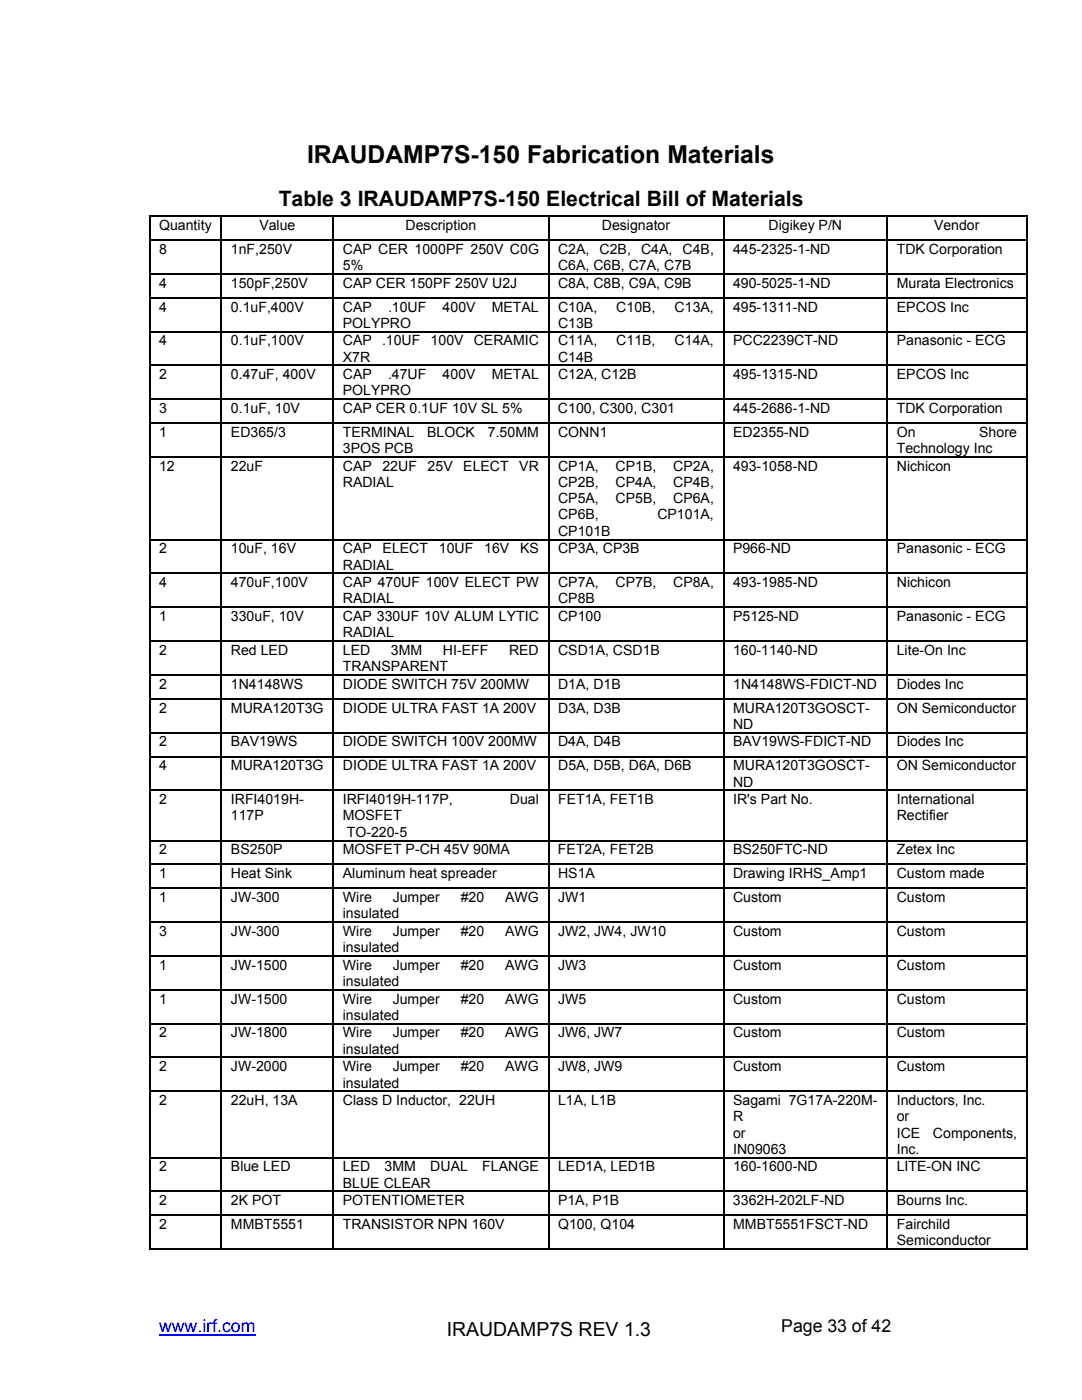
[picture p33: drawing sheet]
<svg xmlns="http://www.w3.org/2000/svg" width="216mm" height="279mm" viewBox="0 0 216 279" stroke-linecap="round" stroke-linejoin="round" font-family="sans-serif">
<defs><g id="words">
<text font-size="4.9" x="61.3" y="32.5">IRAUDAMP7S-150 Fabrication Materials</text>
<text font-size="4.2" x="55.6" y="41">Table 3 IRAUDAMP7S-150 Electrical Bill of Materials</text>
<text font-size="3.9" x="89.2" y="266.5">IRAUDAMP7S REV 1.3</text>
<text font-size="3.5" fill="#00f" x="31.7" y="265.9">www.irf.com</text>
<text font-size="3.5" x="155.9" y="265.9">Page 33 of 42</text>
<g font-size="2.8">
<text x="31.7" y="45.9">Quantity</text>
<text x="51.8" y="45.9">Value</text>
<text x="80.9" y="45.9">Description</text>
<text x="120.1" y="45.9">Designator</text>
<text x="153.3" y="45.9">Digikey P/N</text>
<text x="186.4" y="45.9">Vendor</text>
<text x="31.7" y="50.7">8</text>
<text x="46.1" y="50.7">1nF,250V</text>
<text x="68.4" y="53.9">5%</text>
<text x="68.4" y="50.7">CAP CER 1000PF 250V C0G</text>
<text x="111.4" y="50.7">C2A,</text>
<text x="111.4" y="53.9">C6A, C6B, C7A, C7B</text>
<text x="119.6" y="50.7">C2B,</text>
<text x="127.9" y="50.7">C4A,</text>
<text x="136.2" y="50.7">C4B,</text>
<text x="146.3" y="50.7">445-2325-1-ND</text>
<text x="178.9" y="50.7">TDK Corporation</text>
<text x="31.7" y="57.4">4</text>
<text x="46.1" y="57.4">150pF,250V</text>
<text x="68.4" y="57.4">CAP CER 150PF 250V U2J</text>
<text x="111.4" y="57.4">C8A, C8B, C9A, C9B</text>
<text x="146.3" y="57.4">490-5025-1-ND</text>
<text x="179" y="57.4">Murata Electronics</text>
<text x="31.7" y="62.2">4</text>
<text x="46.1" y="62.2">0.1uF,400V</text>
<text x="68.4" y="65.4">POLYPRO</text>
<text x="68.4" y="62.2">CAP</text>
<text x="77.4" y="62.2">.10UF</text>
<text x="88.3" y="62.2">400V</text>
<text x="98.1" y="62.2">METAL</text>
<text x="111.4" y="62.2">C10A,</text>
<text x="111.4" y="65.4">C13B</text>
<text x="123" y="62.2">C10B,</text>
<text x="134.6" y="62.2">C13A,</text>
<text x="146.3" y="62.2">495-1311-ND</text>
<text x="179" y="62.2">EPCOS Inc</text>
<text x="31.7" y="68.9">4</text>
<text x="46.1" y="68.9">0.1uF,100V</text>
<text x="68.4" y="68.9">CAP</text>
<text x="76.2" y="68.9">.10UF</text>
<text x="85.9" y="68.9">100V</text>
<text x="94.5" y="68.9">CERAMIC</text>
<text x="111.4" y="68.9">C11A,</text>
<text x="123" y="68.9">C11B,</text>
<text x="134.6" y="68.9">C14A,</text>
<text x="146.3" y="68.9">PCC2239CT-ND</text>
<text x="178.9" y="68.9">Panasonic - ECG</text>
<text x="31.7" y="75.7">2</text>
<text x="46.1" y="75.7">0.47uF, 400V</text>
<text x="68.4" y="72.2">X7R</text>
<text x="68.4" y="75.7">CAP</text>
<text x="77.4" y="75.7">.47UF</text>
<text x="88.3" y="75.7">400V</text>
<text x="98.1" y="75.7">METAL</text>
<text x="111.4" y="72.2">C14B</text>
<text x="111.4" y="75.7">C12A, C12B</text>
<text x="146.3" y="75.7">495-1315-ND</text>
<text x="179" y="75.7">EPCOS Inc</text>
<text x="31.7" y="82.4">3</text>
<text x="46.1" y="82.4">0.1uF, 10V</text>
<text x="68.4" y="82.4">CAP CER 0.1UF 10V SL 5%</text>
<text x="68.4" y="78.9">POLYPRO</text>
<text x="111.3" y="82.4">C100, C300, C301</text>
<text x="146.3" y="82.4">445-2686-1-ND</text>
<text x="178.9" y="82.4">TDK Corporation</text>
<text x="31.7" y="87.2">1</text>
<text x="46.1" y="87.2">ED365/3</text>
<text x="68.4" y="87.2">TERMINAL</text>
<text x="85.2" y="87.2">BLOCK</text>
<text x="97.4" y="87.2">7.50MM</text>
<text x="111.4" y="87.2">CONN1</text>
<text x="146.3" y="87.2">ED2355-ND</text>
<text x="178.9" y="87.2">On</text>
<text x="195.4" y="87.2">Shore</text>
<text x="31.7" y="93.9">12</text>
<text x="46.1" y="93.9">22uF</text>
<text x="68.4" y="90.4">3POS PCB</text>
<text x="68.4" y="93.9">CAP</text>
<text x="76.3" y="93.9">22UF</text>
<text x="85.3" y="93.9">25V</text>
<text x="92.4" y="93.9">ELECT</text>
<text x="103.6" y="93.9">VR</text>
<text x="111.4" y="93.9">CP1A,</text>
<text x="122.8" y="93.9">CP1B,</text>
<text x="134.3" y="93.9">CP2A,</text>
<text x="146.3" y="93.9">493-1058-ND</text>
<text x="178.9" y="90.4">Technology Inc</text>
<text x="179" y="93.9">Nichicon</text>
<text x="68.4" y="97.2">RADIAL</text>
<text x="111.4" y="97.2">CP2B,</text>
<text x="111.4" y="100.4">CP5A,</text>
<text x="122.8" y="97.2">CP4A,</text>
<text x="122.8" y="100.4">CP5B,</text>
<text x="134.3" y="97.2">CP4B,</text>
<text x="134.3" y="100.4">CP6A,</text>
<text x="111.4" y="103.7">CP6B,</text>
<text x="111.4" y="106.9">CP101B</text>
<text x="131.2" y="103.7">CP101A,</text>
<text x="31.7" y="110.4">2</text>
<text x="46.1" y="110.4">10uF, 16V</text>
<text x="68.4" y="113.7">RADIAL</text>
<text x="68.4" y="110.4">CAP</text>
<text x="76.3" y="110.4">ELECT</text>
<text x="87.6" y="110.4">10UF</text>
<text x="96.6" y="110.4">16V</text>
<text x="103.8" y="110.4">KS</text>
<text x="111.4" y="110.4">CP3A, CP3B</text>
<text x="146.3" y="110.4">P966-ND</text>
<text x="178.9" y="110.4">Panasonic - ECG</text>
<text x="31.7" y="117.2">4</text>
<text x="46.1" y="117.2">470uF,100V</text>
<text x="68.4" y="117.2">CAP 470UF 100V ELECT PW</text>
<text x="111.4" y="117.2">CP7A,</text>
<text x="122.8" y="117.2">CP7B,</text>
<text x="134.3" y="117.2">CP8A,</text>
<text x="146.3" y="117.2">493-1985-ND</text>
<text x="179" y="117.2">Nichicon</text>
<text x="31.7" y="124">1</text>
<text x="46.1" y="124">330uF, 10V</text>
<text x="68.4" y="120.4">RADIAL</text>
<text x="68.4" y="124">CAP 330UF 10V ALUM LYTIC</text>
<text x="111.4" y="120.4">CP8B</text>
<text x="111.4" y="124">CP100</text>
<text x="146.3" y="124">P5125-ND</text>
<text x="178.9" y="124">Panasonic - ECG</text>
<text x="31.7" y="130.7">2</text>
<text x="46.1" y="130.7">Red LED</text>
<text x="68.4" y="127.2">RADIAL</text>
<text x="68.4" y="130.7">LED</text>
<text x="78" y="130.7">3MM</text>
<text x="88.4" y="130.7">HI-EFF</text>
<text x="101.6" y="130.7">RED</text>
<text x="111.4" y="130.7">CSD1A, CSD1B</text>
<text x="146.3" y="130.7">160-1140-ND</text>
<text x="178.9" y="130.7">Lite-On Inc</text>
<text x="31.7" y="137.5">2</text>
<text x="46.1" y="137.5">1N4148WS</text>
<text x="68.4" y="137.5">DIODE SWITCH 75V 200MW</text>
<text x="68.4" y="133.9">TRANSPARENT</text>
<text x="111.4" y="137.5">D1A, D1B</text>
<text x="146.3" y="137.5">1N4148WS-FDICT-ND</text>
<text x="179" y="137.5">Diodes Inc</text>
<text x="31.7" y="142.2">2</text>
<text x="46.1" y="142.2">MURA120T3G</text>
<text x="68.4" y="142.2">DIODE ULTRA FAST 1A 200V</text>
<text x="111.4" y="142.2">D3A, D3B</text>
<text x="146.3" y="142.2">MURA120T3GOSCT-</text>
<text x="178.9" y="142.2">ON Semiconductor</text>
<text x="31.7" y="149">2</text>
<text x="46.1" y="149">BAV19WS</text>
<text x="68.4" y="149">DIODE SWITCH 100V 200MW</text>
<text x="111.4" y="149">D4A, D4B</text>
<text x="146.3" y="145.5">ND</text>
<text x="146.3" y="149">BAV19WS-FDICT-ND</text>
<text x="179" y="149">Diodes Inc</text>
<text x="31.7" y="153.7">4</text>
<text x="46.1" y="153.7">MURA120T3G</text>
<text x="68.4" y="153.7">DIODE ULTRA FAST 1A 200V</text>
<text x="111.4" y="153.7">D5A, D5B, D6A, D6B</text>
<text x="146.3" y="153.7">MURA120T3GOSCT-</text>
<text x="178.9" y="153.7">ON Semiconductor</text>
<text x="31.7" y="160.5">2</text>
<text x="46.1" y="160.5">IRFI4019H-</text>
<text x="68.4" y="160.5">IRFI4019H-117P,</text>
<text x="101.8" y="160.5">Dual</text>
<text x="111.4" y="160.5">FET1A, FET1B</text>
<text x="146.3" y="157">ND</text>
<text x="146.3" y="160.5">IR's Part No.</text>
<text x="179" y="160.5">International</text>
<text x="46.1" y="163.7">117P</text>
<text x="68.4" y="163.7">MOSFET</text>
<text x="69.2" y="167">TO-220-5</text>
<text x="178.9" y="163.7">Rectifier</text>
<text x="31.7" y="170.5">2</text>
<text x="46.1" y="170.5">BS250P</text>
<text x="68.4" y="170.5">MOSFET P-CH 45V 90MA</text>
<text x="111.3" y="170.5">FET2A, FET2B</text>
<text x="146.3" y="170.5">BS250FTC-ND</text>
<text x="178.9" y="170.5">Zetex Inc</text>
<text x="31.7" y="175.3">1</text>
<text x="46.1" y="175.3">Heat Sink</text>
<text x="68.4" y="175.3">Aluminum heat spreader</text>
<text x="111.4" y="175.3">HS1A</text>
<text x="146.3" y="175.3">Drawing IRHS_Amp1</text>
<text x="178.9" y="175.3">Custom made</text>
<text x="31.7" y="180">1</text>
<text x="46.1" y="180">JW-300</text>
<text x="68.4" y="183.3">insulated</text>
<text x="68.4" y="180">Wire</text>
<text x="78.4" y="180">Jumper</text>
<text x="91.9" y="180">#20</text>
<text x="100.8" y="180">AWG</text>
<text x="111.4" y="180">JW1</text>
<text x="146.3" y="180">Custom</text>
<text x="178.9" y="180">Custom</text>
<text x="31.7" y="186.8">3</text>
<text x="46.1" y="186.8">JW-300</text>
<text x="68.4" y="190">insulated</text>
<text x="68.4" y="186.8">Wire</text>
<text x="78.4" y="186.8">Jumper</text>
<text x="91.9" y="186.8">#20</text>
<text x="100.8" y="186.8">AWG</text>
<text x="111.4" y="186.8">JW2, JW4, JW10</text>
<text x="146.3" y="186.8">Custom</text>
<text x="178.9" y="186.8">Custom</text>
<text x="31.7" y="193.5">1</text>
<text x="46.1" y="193.5">JW-1500</text>
<text x="68.4" y="196.8">insulated</text>
<text x="68.4" y="193.5">Wire</text>
<text x="78.4" y="193.5">Jumper</text>
<text x="91.9" y="193.5">#20</text>
<text x="100.8" y="193.5">AWG</text>
<text x="111.4" y="193.5">JW3</text>
<text x="146.3" y="193.5">Custom</text>
<text x="178.9" y="193.5">Custom</text>
<text x="31.7" y="200.3">1</text>
<text x="46.1" y="200.3">JW-1500</text>
<text x="68.4" y="203.5">insulated</text>
<text x="68.4" y="200.3">Wire</text>
<text x="78.4" y="200.3">Jumper</text>
<text x="91.9" y="200.3">#20</text>
<text x="100.8" y="200.3">AWG</text>
<text x="111.4" y="200.3">JW5</text>
<text x="146.3" y="200.3">Custom</text>
<text x="178.9" y="200.3">Custom</text>
<text x="31.7" y="207">2</text>
<text x="46.1" y="207">JW-1800</text>
<text x="68.4" y="207">Wire</text>
<text x="78.4" y="207">Jumper</text>
<text x="91.9" y="207">#20</text>
<text x="100.8" y="207">AWG</text>
<text x="111.4" y="207">JW6, JW7</text>
<text x="146.3" y="207">Custom</text>
<text x="178.9" y="207">Custom</text>
<text x="31.7" y="213.8">2</text>
<text x="46.1" y="213.8">JW-2000</text>
<text x="68.4" y="210.3">insulated</text>
<text x="68.4" y="213.8">Wire</text>
<text x="78.4" y="213.8">Jumper</text>
<text x="91.9" y="213.8">#20</text>
<text x="100.8" y="213.8">AWG</text>
<text x="111.4" y="213.8">JW8, JW9</text>
<text x="146.3" y="213.8">Custom</text>
<text x="178.9" y="213.8">Custom</text>
<text x="31.7" y="220.6">2</text>
<text x="46.1" y="220.6">22uH, 13A</text>
<text x="68.4" y="217">insulated</text>
<text x="68.4" y="220.6">Class D Inductor, 22UH</text>
<text x="111.4" y="220.6">L1A, L1B</text>
<text x="146.3" y="220.6">Sagami 7G17A-220M-</text>
<text x="178.9" y="220.6">Inductors, Inc.</text>
<text x="146.3" y="223.8">R</text>
<text x="146.3" y="227">or</text>
<text x="178.9" y="223.8">or</text>
<text x="178.9" y="227">ICE</text>
<text x="186.2" y="227">Components,</text>
<text x="31.7" y="233.8">2</text>
<text x="46.1" y="233.8">Blue LED</text>
<text x="68.4" y="233.8">LED</text>
<text x="76.7" y="233.8">3MM</text>
<text x="85.8" y="233.8">DUAL</text>
<text x="96.2" y="233.8">FLANGE</text>
<text x="111.4" y="233.8">LED1A, LED1B</text>
<text x="146.3" y="233.8">160-1600-ND</text>
<text x="146.3" y="230.3">IN09063</text>
<text x="178.9" y="233.8">LITE-ON INC</text>
<text x="178.9" y="230.3">Inc.</text>
<text x="68.4" y="237">BLUE CLEAR</text>
<text x="31.7" y="240.5">2</text>
<text x="31.7" y="245.3">2</text>
<text x="46.1" y="240.5">2K POT</text>
<text x="46.1" y="245.3">MMBT5551</text>
<text x="68.4" y="245.3">TRANSISTOR NPN 160V</text>
<text x="68.4" y="240.5">POTENTIOMETER</text>
<text x="111.4" y="245.3">Q100, Q104</text>
<text x="111.4" y="240.5">P1A, P1B</text>
<text x="146.3" y="240.5">3362H-202LF-ND</text>
<text x="146.3" y="245.3">MMBT5551FSCT-ND</text>
<text x="178.9" y="240.5">Bourns Inc.</text>
<text x="179" y="245.3">Fairchild</text>
<text x="178.9" y="248.6">Semiconductor</text>
</g>
</g></defs>
<path d="M31.7 266.4h19.3" fill="none" stroke="#00f" stroke-width=".25"/>
<g fill="#fff">
<path d="M63.5 261.7h92.1v14.5h-92.1z"/>
<path d="M38.1 3.2h47.6v20.6h-47.6z"/>
<path d="M40.7 4.5h43.9v18h-43.9z"/>
<path d="M127 9.5h54v10.6h-54z"/>
</g>
<g fill="#000">
<path d="M29.7 43h.3v.3h-.3zM29.7 47.8h.3v.2h-.3zM29.7 54.5h.3v.3h-.3zM29.7 59.3h.3v.3h-.3zM44 43h.3v.3h-.3zM44 47.8h.3v.2h-.3zM44 54.5h.3v.3h-.3zM44 59.3h.3v.3h-.3zM66.4 43h.2v.3h-.2zM66.4 47.8h.2v.2h-.2zM66.4 54.5h.2v.3h-.2zM66.4 59.3h.2v.3h-.2z"/>
<path d="M109.3 43h.3v.3h-.3zM109.3 47.8h.3v.2h-.3zM109.3 54.5h.3v.3h-.3zM109.3 59.3h.3v.3h-.3zM144.3 43h.2v.3h-.2zM144.3 47.8h.2v.2h-.2zM144.3 54.5h.2v.3h-.2zM144.3 59.3h.2v.3h-.2zM176.9 43h.3v.3h-.3zM176.9 47.8h.3v.2h-.3zM176.9 54.5h.3v.3h-.3zM176.9 59.3h.3v.3h-.3z"/>
<path d="M204.7 43h.3v.3h-.3zM204.7 47.8h.3v.2h-.3zM204.7 54.5h.3v.3h-.3zM204.7 59.3h.3v.3h-.3zM29.7 66h.3v.3h-.3zM29.7 72.8h.3v.3h-.3zM29.7 79.5h.3v.3h-.3zM44 66h.3v.3h-.3zM44 72.8h.3v.3h-.3zM44 79.5h.3v.3h-.3zM66.4 66h.2v.3h-.2zM66.4 72.8h.2v.3h-.2z"/>
<path d="M66.4 79.5h.2v.3h-.2zM109.3 66h.3v.3h-.3zM109.3 72.8h.3v.3h-.3zM109.3 79.5h.3v.3h-.3zM144.3 66h.2v.3h-.2zM144.3 72.8h.2v.3h-.2zM144.3 79.5h.2v.3h-.2zM176.9 66h.3v.3h-.3zM176.9 72.8h.3v.3h-.3zM176.9 79.5h.3v.3h-.3zM204.7 66h.3v.3h-.3zM204.7 72.8h.3v.3h-.3z"/>
<path d="M204.7 79.5h.3v.3h-.3zM29.7 84.3h.3v.3h-.3zM29.7 91.1h.3v.2h-.3zM44 84.3h.3v.3h-.3zM44 91.1h.3v.2h-.3zM66.4 84.3h.2v.3h-.2zM66.4 91.1h.2v.2h-.2zM109.3 84.3h.3v.3h-.3zM109.3 91.1h.3v.2h-.3zM144.3 84.3h.2v.3h-.2zM144.3 91.1h.2v.2h-.2zM176.9 84.3h.3v.3h-.3z"/>
<path d="M176.9 91.1h.3v.2h-.3zM204.7 84.3h.3v.3h-.3zM204.7 91.1h.3v.2h-.3zM29.7 107.5h.3v.3h-.3zM29.7 114.3h.3v.3h-.3zM44 107.5h.3v.3h-.3zM44 114.3h.3v.3h-.3zM66.4 107.5h.2v.3h-.2zM66.4 114.3h.2v.3h-.2zM109.3 107.5h.3v.3h-.3zM109.3 114.3h.3v.3h-.3zM144.3 107.5h.2v.3h-.2z"/>
<path d="M144.3 114.3h.2v.3h-.2zM176.9 107.5h.3v.3h-.3zM176.9 114.3h.3v.3h-.3zM204.7 107.5h.3v.3h-.3zM204.7 114.3h.3v.3h-.3zM29.7 121.1h.3v.2h-.3zM29.7 127.8h.3v.3h-.3zM29.7 134.6h.3v.3h-.3zM29.7 139.3h.3v.3h-.3zM44 121.1h.3v.2h-.3zM44 127.8h.3v.3h-.3zM44 134.6h.3v.3h-.3z"/>
<path d="M44 139.3h.3v.3h-.3zM66.4 121.1h.2v.2h-.2zM66.4 127.8h.2v.3h-.2zM66.4 134.6h.2v.3h-.2zM66.4 139.3h.2v.3h-.2zM109.3 121.1h.3v.2h-.3zM109.3 127.8h.3v.3h-.3zM109.3 134.6h.3v.3h-.3zM109.3 139.3h.3v.3h-.3zM144.3 121.1h.2v.2h-.2zM144.3 127.8h.2v.3h-.2zM144.3 134.6h.2v.3h-.2z"/>
<path d="M144.3 139.3h.2v.3h-.2zM176.9 121.1h.3v.2h-.3zM176.9 127.8h.3v.3h-.3zM176.9 134.6h.3v.3h-.3zM176.9 139.3h.3v.3h-.3zM204.7 121.1h.3v.2h-.3zM204.7 127.8h.3v.3h-.3zM204.7 134.6h.3v.3h-.3zM204.7 139.3h.3v.3h-.3zM29.7 146.1h.3v.3h-.3zM29.7 150.9h.3v.2h-.3zM29.7 157.6h.3v.3h-.3z"/>
<path d="M44 146.1h.3v.3h-.3zM44 150.9h.3v.2h-.3zM44 157.6h.3v.3h-.3zM66.4 146.1h.2v.3h-.2zM66.4 150.9h.2v.2h-.2zM66.4 157.6h.2v.3h-.2zM109.3 146.1h.3v.3h-.3zM109.3 150.9h.3v.2h-.3zM109.3 157.6h.3v.3h-.3zM144.3 146.1h.2v.3h-.2zM144.3 150.9h.2v.2h-.2zM144.3 157.6h.2v.3h-.2z"/>
<path d="M176.9 146.1h.3v.3h-.3zM176.9 150.9h.3v.2h-.3zM176.9 157.6h.3v.3h-.3zM204.7 146.1h.3v.3h-.3zM204.7 150.9h.3v.2h-.3zM204.7 157.6h.3v.3h-.3zM29.7 167.6h.3v.3h-.3zM29.7 172.4h.3v.3h-.3zM29.7 177.1h.3v.3h-.3zM44 167.6h.3v.3h-.3zM44 172.4h.3v.3h-.3zM44 177.1h.3v.3h-.3z"/>
<path d="M66.4 167.6h.2v.3h-.2zM66.4 172.4h.2v.3h-.2zM66.4 177.1h.2v.3h-.2zM109.3 167.6h.3v.3h-.3zM109.3 172.4h.3v.3h-.3zM109.3 177.1h.3v.3h-.3zM144.3 167.6h.2v.3h-.2zM144.3 172.4h.2v.3h-.2zM144.3 177.1h.2v.3h-.2zM176.9 167.6h.3v.3h-.3zM176.9 172.4h.3v.3h-.3zM176.9 177.1h.3v.3h-.3z"/>
<path d="M204.7 167.6h.3v.3h-.3zM204.7 172.4h.3v.3h-.3zM204.7 177.1h.3v.3h-.3zM29.7 183.9h.3v.3h-.3zM29.7 190.6h.3v.3h-.3zM29.7 197.4h.3v.3h-.3zM44 183.9h.3v.3h-.3zM44 190.6h.3v.3h-.3zM44 197.4h.3v.3h-.3zM66.4 183.9h.2v.3h-.2zM66.4 190.6h.2v.3h-.2zM66.4 197.4h.2v.3h-.2z"/>
<path d="M109.3 183.9h.3v.3h-.3zM109.3 190.6h.3v.3h-.3zM109.3 197.4h.3v.3h-.3zM144.3 183.9h.2v.3h-.2zM144.3 190.6h.2v.3h-.2zM144.3 197.4h.2v.3h-.2zM176.9 183.9h.3v.3h-.3zM176.9 190.6h.3v.3h-.3zM176.9 197.4h.3v.3h-.3zM204.7 183.9h.3v.3h-.3zM204.7 190.6h.3v.3h-.3zM204.7 197.4h.3v.3h-.3z"/>
<path d="M29.7 204.2h.3v.2h-.3zM29.7 210.9h.3v.3h-.3zM29.7 217.7h.3v.3h-.3zM44 204.2h.3v.2h-.3zM44 210.9h.3v.3h-.3zM44 217.7h.3v.3h-.3zM66.4 204.2h.2v.2h-.2zM66.4 210.9h.2v.3h-.2zM66.4 217.7h.2v.3h-.2zM109.3 204.2h.3v.2h-.3zM109.3 210.9h.3v.3h-.3zM109.3 217.7h.3v.3h-.3z"/>
<path d="M144.3 204.2h.2v.2h-.2zM144.3 210.9h.2v.3h-.2zM144.3 217.7h.2v.3h-.2zM176.9 204.2h.3v.2h-.3zM176.9 210.9h.3v.3h-.3zM176.9 217.7h.3v.3h-.3zM204.7 204.2h.3v.2h-.3zM204.7 210.9h.3v.3h-.3zM204.7 217.7h.3v.3h-.3zM29.7 230.9h.3v.3h-.3zM29.7 237.7h.3v.2h-.3zM44 230.9h.3v.3h-.3z"/>
<path d="M44 237.7h.3v.2h-.3zM66.4 230.9h.2v.3h-.2zM66.4 237.7h.2v.2h-.2zM109.3 230.9h.3v.3h-.3zM109.3 237.7h.3v.2h-.3zM144.3 230.9h.2v.3h-.2zM144.3 237.7h.2v.2h-.2zM176.9 230.9h.3v.3h-.3zM176.9 237.7h.3v.2h-.3zM204.7 230.9h.3v.3h-.3zM204.7 237.7h.3v.2h-.3zM29.7 242.4h.3v.3h-.3z"/>
<path d="M44 242.4h.3v.3h-.3zM66.4 242.4h.2v.3h-.2zM109.3 242.4h.3v.3h-.3zM144.3 242.4h.2v.3h-.2zM176.9 242.4h.3v.3h-.3zM204.7 242.4h.3v.3h-.3zM204.7 249.2h.3v.2h-.3z"/>
</g>
<g fill="none" stroke="#000" stroke-width=".25">
<path d="M29.7 43.1h14.3M29.8 43.3v4.5M29.8 48v6.5M29.8 54.8v4.5M29.8 59.6v6.4M30 47.9h14M30 54.7h14M30 59.4h14M44.2 43.3v4.5M44.2 48v6.5M44.2 54.8v4.5M44.2 59.6v6.4"/>
<path d="M44.3 43.1h22.1M44.3 47.9h22.1M44.3 54.7h22.1M44.3 59.4h22.1M66.5 43.3v4.5M66.5 48v6.5M66.5 54.8v4.5M66.5 59.6v6.4M66.6 43.1h42.7M66.6 47.9h42.7M66.6 54.7h42.7M66.6 59.4h42.7"/>
<path d="M109.5 43.3v4.5M109.5 48v6.5M109.5 54.8v4.5M109.5 59.6v6.4M109.6 43.1h34.7M109.6 47.9h34.7M109.6 54.7h34.7M109.6 59.4h34.7M144.4 43.3v4.5M144.4 48v6.5M144.4 54.8v4.5M144.4 59.6v6.4"/>
<path d="M144.5 43.1h32.4M144.5 47.9h32.4M144.5 54.7h32.4M144.5 59.4h32.4M177 43.3v4.5M177 48v6.5M177 54.8v4.5M177 59.6v6.4M177.2 43.1h27.5M177.2 47.9h27.5M177.2 54.7h27.5M177.2 59.4h27.5"/>
<path d="M204.9 43.3v4.5M204.9 48v6.5M204.9 54.8v4.5M204.9 59.6v6.4M29.8 66.3v6.5M29.8 73.1v6.4M29.8 79.8v4.5M30 66.2h14M30 72.9h14M30 79.7h14M44.2 66.3v6.5M44.2 73.1v6.4"/>
<path d="M44.2 79.8v4.5M44.3 66.2h22.1M44.3 72.9h22.1M44.3 79.7h22.1M66.5 66.3v6.5M66.5 73.1v6.4M66.5 79.8v4.5M66.6 66.2h42.7M66.6 72.9h42.7M66.6 79.7h42.7M109.5 66.3v6.5M109.5 73.1v6.4"/>
<path d="M109.5 79.8v4.5M109.6 66.2h34.7M109.6 72.9h34.7M109.6 79.7h34.7M144.4 66.3v6.5M144.4 73.1v6.4M144.4 79.8v4.5M144.5 66.2h32.4M144.5 72.9h32.4M144.5 79.7h32.4M177 66.3v6.5M177 73.1v6.4"/>
<path d="M177 79.8v4.5M177.2 66.2h27.5M177.2 72.9h27.5M177.2 79.7h27.5M204.9 66.3v6.5M204.9 73.1v6.4M204.9 79.8v4.5M29.8 84.6v6.5M29.8 91.3v16.2M30 84.4h14M30 91.2h14M44.2 84.6v6.5"/>
<path d="M44.2 91.3v16.2M44.3 84.4h22.1M44.3 91.2h22.1M66.5 84.6v6.5M66.5 91.3v16.2M66.6 84.4h42.7M66.6 91.2h42.7M109.5 84.6v6.5M109.5 91.3v16.2M109.6 84.4h34.7M109.6 91.2h34.7M144.4 84.6v6.5"/>
<path d="M144.4 91.3v16.2M144.5 84.4h32.4M144.5 91.2h32.4M177 84.6v6.5M177 91.3v16.2M177.2 84.4h27.5M177.2 91.2h27.5M204.9 84.6v6.5M204.9 91.3v16.2M29.8 107.8v6.5M29.8 114.6v6.5M30 107.7h14"/>
<path d="M30 114.4h14M44.2 107.8v6.5M44.2 114.6v6.5M44.3 107.7h22.1M44.3 114.4h22.1M66.5 107.8v6.5M66.5 114.6v6.5M66.6 107.7h42.7M66.6 114.4h42.7M109.5 107.8v6.5M109.5 114.6v6.5M109.6 107.7h34.7"/>
<path d="M109.6 114.4h34.7M144.4 107.8v6.5M144.4 114.6v6.5M144.5 107.7h32.4M144.5 114.4h32.4M177 107.8v6.5M177 114.6v6.5M177.2 107.7h27.5M177.2 114.4h27.5M204.9 107.8v6.5M204.9 114.6v6.5M29.8 121.3v6.5"/>
<path d="M29.8 128.1v6.5M29.8 134.9v4.4M29.8 139.6v6.5M30 121.2h14M30 128h14M30 134.7h14M30 139.5h14M44.2 121.3v6.5M44.2 128.1v6.5M44.2 134.9v4.4M44.2 139.6v6.5M44.3 121.2h22.1"/>
<path d="M44.3 128h22.1M44.3 134.7h22.1M44.3 139.5h22.1M66.5 121.3v6.5M66.5 128.1v6.5M66.5 134.9v4.4M66.5 139.6v6.5M66.6 121.2h42.7M66.6 128h42.7M66.6 134.7h42.7M66.6 139.5h42.7M109.5 121.3v6.5"/>
<path d="M109.5 128.1v6.5M109.5 134.9v4.4M109.5 139.6v6.5M109.6 121.2h34.7M109.6 128h34.7M109.6 134.7h34.7M109.6 139.5h34.7M144.4 121.3v6.5M144.4 128.1v6.5M144.4 134.9v4.4M144.4 139.6v6.5M144.5 121.2h32.4"/>
<path d="M144.5 128h32.4M144.5 134.7h32.4M144.5 139.5h32.4M177 121.3v6.5M177 128.1v6.5M177 134.9v4.4M177 139.6v6.5M177.2 121.2h27.5M177.2 128h27.5M177.2 134.7h27.5M177.2 139.5h27.5M204.9 121.3v6.5"/>
<path d="M204.9 128.1v6.5M204.9 134.9v4.4M204.9 139.6v6.5M29.8 146.4v4.5M29.8 151.1v6.5M29.8 157.9v9.7M30 146.2h14M30 151h14M30 157.7h14M44.2 146.4v4.5M44.2 151.1v6.5M44.2 157.9v9.7"/>
<path d="M44.3 146.2h22.1M44.3 151h22.1M44.3 157.7h22.1M66.5 146.4v4.5M66.5 151.1v6.5M66.5 157.9v9.7M66.6 146.2h42.7M66.6 151h42.7M66.6 157.7h42.7M109.5 146.4v4.5M109.5 151.1v6.5M109.5 157.9v9.7"/>
<path d="M109.6 146.2h34.7M109.6 151h34.7M109.6 157.7h34.7M144.4 146.4v4.5M144.4 151.1v6.5M144.4 157.9v9.7M144.5 146.2h32.4M144.5 151h32.4M144.5 157.7h32.4M177 146.4v4.5M177 151.1v6.5M177 157.9v9.7"/>
<path d="M177.2 146.2h27.5M177.2 151h27.5M177.2 157.7h27.5M204.9 146.4v4.5M204.9 151.1v6.5M204.9 157.9v9.7M29.8 167.9v4.5M29.8 172.7v4.4M29.8 177.4v6.5M30 167.7h14M30 172.5h14M30 177.3h14"/>
<path d="M44.2 167.9v4.5M44.2 172.7v4.4M44.2 177.4v6.5M44.3 167.7h22.1M44.3 172.5h22.1M44.3 177.3h22.1M66.5 167.9v4.5M66.5 172.7v4.4M66.5 177.4v6.5M66.6 167.7h42.7M66.6 172.5h42.7M66.6 177.3h42.7"/>
<path d="M109.5 167.9v4.5M109.5 172.7v4.4M109.5 177.4v6.5M109.6 167.7h34.7M109.6 172.5h34.7M109.6 177.3h34.7M144.4 167.9v4.5M144.4 172.7v4.4M144.4 177.4v6.5M144.5 167.7h32.4M144.5 172.5h32.4M144.5 177.3h32.4"/>
<path d="M177 167.9v4.5M177 172.7v4.4M177 177.4v6.5M177.2 167.7h27.5M177.2 172.5h27.5M177.2 177.3h27.5M204.9 167.9v4.5M204.9 172.7v4.4M204.9 177.4v6.5M29.8 184.2v6.4M29.8 190.9v6.5M29.8 197.7v6.5"/>
<path d="M30 184h14M30 190.8h14M30 197.5h14M44.2 184.2v6.4M44.2 190.9v6.5M44.2 197.7v6.5M44.3 184h22.1M44.3 190.8h22.1M44.3 197.5h22.1M66.5 184.2v6.4M66.5 190.9v6.5M66.5 197.7v6.5"/>
<path d="M66.6 184h42.7M66.6 190.8h42.7M66.6 197.5h42.7M109.5 184.2v6.4M109.5 190.9v6.5M109.5 197.7v6.5M109.6 184h34.7M109.6 190.8h34.7M109.6 197.5h34.7M144.4 184.2v6.4M144.4 190.9v6.5M144.4 197.7v6.5"/>
<path d="M144.5 184h32.4M144.5 190.8h32.4M144.5 197.5h32.4M177 184.2v6.4M177 190.9v6.5M177 197.7v6.5M177.2 184h27.5M177.2 190.8h27.5M177.2 197.5h27.5M204.9 184.2v6.4M204.9 190.9v6.5M204.9 197.7v6.5"/>
<path d="M29.8 204.4v6.5M29.8 211.2v6.5M29.8 218v12.9M30 204.3h14M30 211h14M30 217.8h14M44.2 204.4v6.5M44.2 211.2v6.5M44.2 218v12.9M44.3 204.3h22.1M44.3 211h22.1M44.3 217.8h22.1"/>
<path d="M66.5 204.4v6.5M66.5 211.2v6.5M66.5 218v12.9M66.6 204.3h42.7M66.6 211h42.7M66.6 217.8h42.7M109.5 204.4v6.5M109.5 211.2v6.5M109.5 218v12.9M109.6 204.3h34.7M109.6 211h34.7M109.6 217.8h34.7"/>
<path d="M144.4 204.4v6.5M144.4 211.2v6.5M144.4 218v12.9M144.5 204.3h32.4M144.5 211h32.4M144.5 217.8h32.4M177 204.4v6.5M177 211.2v6.5M177 218v12.9M177.2 204.3h27.5M177.2 211h27.5M177.2 217.8h27.5"/>
<path d="M204.9 204.4v6.5M204.9 211.2v6.5M204.9 218v12.9M29.8 231.2v6.5M29.8 237.9v4.5M30 231h14M30 237.8h14M44.2 231.2v6.5M44.2 237.9v4.5M44.3 231h22.1M44.3 237.8h22.1M66.5 231.2v6.5"/>
<path d="M66.5 237.9v4.5M66.6 231h42.7M66.6 237.8h42.7M109.5 231.2v6.5M109.5 237.9v4.5M109.6 231h34.7M109.6 237.8h34.7M144.4 231.2v6.5M144.4 237.9v4.5M144.5 231h32.4M144.5 237.8h32.4M177 231.2v6.5"/>
<path d="M177 237.9v4.5M177.2 231h27.5M177.2 237.8h27.5M204.9 231.2v6.5M204.9 237.9v4.5M29.7 249.3h14.3M29.8 242.7v6.7M30 242.5h14M44.2 242.7v6.7M44.3 242.5h22.1M44.3 249.3h22.1M66.5 242.7v6.7"/>
<path d="M66.6 242.5h42.7M66.6 249.3h42.7M109.5 242.7v6.7M109.6 242.5h34.7M109.6 249.3h34.7M144.4 242.7v6.7M144.5 242.5h32.4M144.5 249.3h32.4M177 242.7v6.7M177.2 242.5h27.5M177.2 249.3h27.5M204.9 242.7v6.7"/>
</g>
<use href="#words"/>
</svg>
